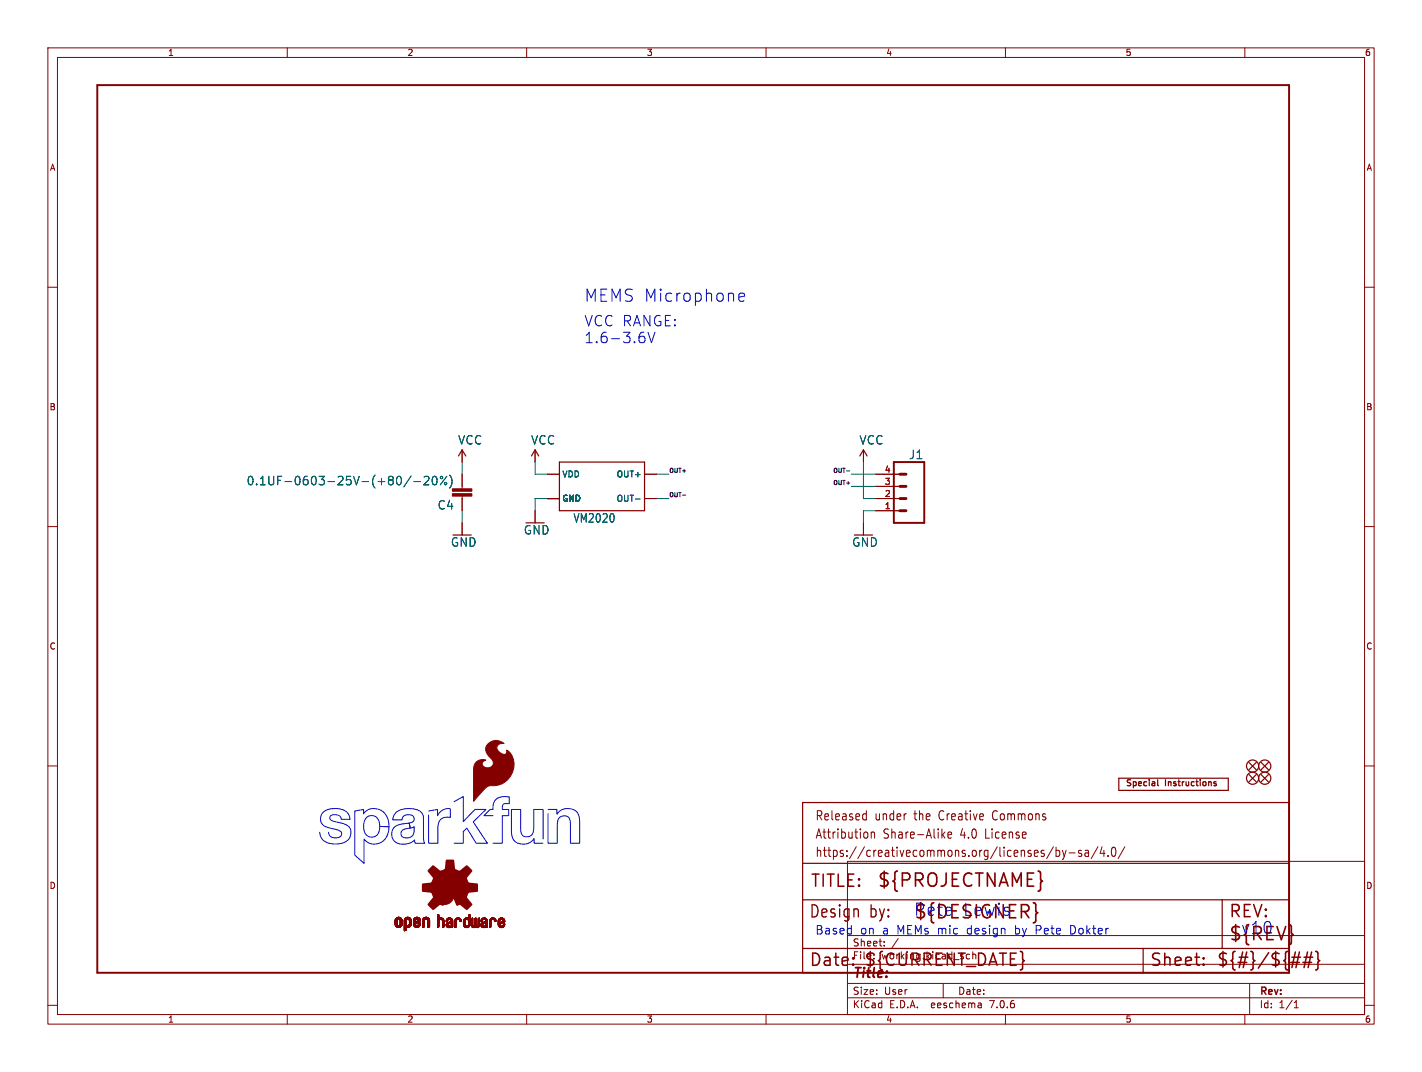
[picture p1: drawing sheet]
<svg xmlns="http://www.w3.org/2000/svg" width="297mm" height="224mm" viewBox="0 0 297 224" stroke-linecap="round" stroke-linejoin="round" font-family="sans-serif">
<defs><g id="words">
<g font-size="3.8" fill="#840000">
<text x="183.1" y="185.7">${PROJECTNAME}</text>
<text x="190.8" y="192.3">${DESIGNER}</text>
<text x="256.5" y="196.9">${REV}</text>
</g>
<g font-size="3.5" fill="#0000c2">
<text x="121.9" y="63.3">MEMS Microphone</text>
<text x="190.8" y="191.5">Pete</text>
<text x="201" y="191.5">Lewis</text>
<text x="181.6" y="192.1">by:</text>
<text x="259.1" y="195.3">v10</text>
</g>
<g font-size="3.5" fill="#840000">
<text x="169.2" y="185.7">TITLE:</text>
<text x="168.9" y="192.1">Design</text>
<text x="256.5" y="192.1">REV:</text>
<text x="168.9" y="202.2">Date:</text>
<text x="180.3" y="202.2">${CURRENT_DATE}</text>
<text x="240" y="202.2">Sheet:</text>
<text x="254" y="202.2">${#}/${##}</text>
</g>
<g font-size="3" fill="#0000c2">
<text x="121.9" y="68.4">VCC RANGE:</text>
<text x="121.9" y="71.9">1.6-3.6V</text>
</g>
<text font-size="2.8" fill="#840000" x="178" y="204.8">Title:</text>
<g font-size="2.7" fill="#840000">
<text x="170.2" y="171.7">Released</text>
<text x="182.7" y="171.7">under</text>
<text x="191.1" y="171.7">the</text>
<text x="196.5" y="171.7">Creative</text>
<text x="208" y="171.7">Commons</text>
<text x="170.2" y="175.5">Attribution</text>
<text x="170.2" y="179.3">https://creativecommons.org/licenses/by-sa/4.0/</text>
<text x="184.5" y="175.5">Share-Alike</text>
<text x="200.8" y="175.5">4.0</text>
<text x="206.2" y="175.5">License</text>
</g>
<g font-size="2.5" fill="#006464">
<text x="95.6" y="93.1">VCC</text>
<text x="110.8" y="93.1">VCC</text>
<text x="179.4" y="93.1">VCC</text>
<text x="51.4" y="101.6">0.1UF-0603-25V-(+80/-20%)</text>
<text x="189.8" y="96.1">J1</text>
<text x="91.3" y="106.7">C4</text>
<text x="109.3" y="111.9">GND</text>
<text x="119.7" y="109.4">VM2020</text>
<text x="94.1" y="114.4">GND</text>
<text x="177.9" y="114.4">GND</text>
</g>
<g font-size="2.5" fill="#0000c2">
<text x="170.2" y="195.3">Based</text>
<text x="179.6" y="195.3">on</text>
<text x="184.3" y="195.3">a MEMs mic</text>
<text x="202.1" y="195.3">design</text>
<text x="212.2" y="195.3">by</text>
<text x="216.6" y="195.3">Pete</text>
<text x="223.9" y="195.3">Dokter</text>
</g>
<g font-size="2.1" fill="#840000">
<text x="178" y="197.9">Sheet:</text>
<text x="178" y="200.6">File:</text>
<text x="184.1" y="200.6">working.kicad_sch</text>
<text x="178" y="208">Size:</text>
<text x="184.7" y="208">User</text>
<text x="200" y="208">Date:</text>
<text x="263" y="208.2">Rev:</text>
<text x="178" y="210.8">KiCad</text>
<text x="185.7" y="210.8">E.D.A.</text>
<text x="194.6" y="210.8">eeschema</text>
<text x="207" y="210.8">7.0.6</text>
<text x="263" y="210.8">Id:</text>
<text x="267.1" y="210.8">1/1</text>
</g>
<g font-size="1.8" fill="#840000">
<text x="35" y="11.9">1</text>
<text x="85" y="11.9">2</text>
<text x="135" y="11.9">3</text>
<text x="185" y="11.9">4</text>
<text x="235" y="11.9">5</text>
<text x="285" y="11.9">6</text>
<text x="10.3" y="35.9">A</text>
<text x="285.3" y="35.9">A</text>
<text x="10.3" y="85.9">B</text>
<text x="285.3" y="85.9">B</text>
<text x="10.3" y="135.9">C</text>
<text x="285.3" y="135.9">C</text>
<text x="234.9" y="164.6">Special</text>
<text x="243.4" y="164.6">Instructions</text>
<text x="10.3" y="185.9">D</text>
<text x="285.3" y="185.9">D</text>
<text x="35" y="213.8">1</text>
<text x="85" y="213.8">2</text>
<text x="135" y="213.8">3</text>
<text x="185" y="213.8">4</text>
<text x="235" y="213.8">5</text>
<text x="285" y="213.8">6</text>
</g>
<g font-size="1.8" fill="#006464">
<text x="117.3" y="99.9">VDD</text>
<text x="128.7" y="99.9">OUT+</text>
<text x="117.3" y="105">GND</text>
<text x="128.7" y="105">OUT-</text>
</g>
<g font-size="1.8" fill="#a90000">
<text x="184.7" y="101.3">3</text>
<text x="184.7" y="98.8">4</text>
<text x="184.7" y="106.4">1</text>
<text x="184.7" y="103.9">2</text>
</g>
<g font-size="1.2" fill="#0f0f0f">
<text x="139.7" y="98.8">OUT+</text>
<text x="173.9" y="101.4">OUT+</text>
<text x="173.9" y="98.8">OUT-</text>
<text x="139.7" y="103.9">OUT-</text>
</g>
</g></defs>
<g fill="none" stroke="#840000" stroke-width=".21">
<path d="M10 10h277v203.9h-277zM12 12h273v199.9h-273zM60 10v2M110 10v2M160 10v2M210 10v2M260 10v2M10 60h2M285 60h2M96.5 94v2.5M96.5 99.1v3M111.8 94v2.5"/>
<path d="M114.3 99.1h2.5M134.6 99.1h2.6M180.3 94v2.5M182.9 99.1h5.1M10 110h2M96.5 103.6v3.1M96.5 109.2v2.6M111.8 106.7v2.5M114.3 104.1h2.5M134.6 104.1h2.6M180.3 109.2v2.6M182.9 104.1h5.1"/>
<path d="M182.9 106.7h5.1M182.9 101.6h5.1M285 110h2M10 160h2M285 160h2M177 179.9h108v32h-108zM180.5 170l.4 .1M180.9 169.3v2M180.9 171.2l-.4 .1M181.2 174v.9M182 173.8v1.3M182 174l.2-.2 .4 .1 .1 1.2"/>
<path d="M196.9 174.4l.5 .7M197.4 173.8l-.7 .7M198 174.4l.8-.1-.1-.4-.5-.1-.2 .3 .1 .9h.6M220 176.9l-1.4 2.5M220.6 177v1.9M220.6 177.7l.4-.1 .3 .4-.1 .8h-.6M221.9 177.6l.4 1.3M222.3 178.9l-.2 .5-.2 .1M222.7 177.6l-.4 1.3M223.3 178.2h1.2M225.9 177.7l-.4-.1-.2 .3v.3l.6 .1v.5h-.6M226.7 177.7h.6l.1 1.2"/>
<path d="M227.4 178.1l-.6 .1a.4 .4 0 0 0-.2 .3 .4 .4 0 0 0 .2 .4l.6-.1M229.3 176.9l-1.4 2.5M230.2 176.9l-.4 1.4h1M230.6 177.6v1.3M231.4 178.7v.2M232.4 177.1l.3-.1a1.34 1.34 0 0 1 0 1.9h-.2a1.44 1.44 0 0 1-.1-1.8zM234.9 176.9l-1.4 2.5M177 195.4h108M184.7 197.5v.1M184.7 196.7v.1M187.6 196l-1.3 2M10 210h2"/>
<path d="M60 211.9v2M110 211.9v2M160 211.9v2M177 208.4h108M177 205.4h108M177 201.4h108M197 205.4v3M204.9 209.6l.1 .9M205 210.4l-.2 .1M205 209.9h-.2M210 211.9v2M260 211.9v2"/>
<path d="M261 205.4v6.5M270.3 210.5h.9M270.3 209.4l.4-.4v1.5M285 210h2"/>
</g>
<g fill="none" stroke="#840000" stroke-width=".25">
<path d="M95.8 95.3l.7-1.3 .8 1.3M111 95.3l.8-1.3 .7 1.3M116.8 96.5h17.8v10.2h-17.8zM179.6 95.3l.7-1.3 .8 1.3M260.9 159.3l1.5 1.5M262.4 159.3l-1.5 1.5M263.4 159.3l1.5 1.5M264.9 159.3l-1.5 1.5M167.6 167.6h101.6v35.6h-101.6zM233.7 162.6h22.8v2.5h-22.8zM241.8 162.9v1.1l.2 .1M254 163.8v.3"/>
<path d="M260.9 161.8l1.5 1.5M262.4 161.8l-1.5 1.5M263.4 161.8l1.5 1.5M264.9 161.8l-1.5 1.5M167.6 198.1h101.6M167.6 180.3h101.6M167.6 188h101.6M238.8 198.1v5.1M255.3 188v10.1"/>
<circle cx="261.6" cy="162.6" r="1.27"/>
<circle cx="261.6" cy="160" r="1.27"/>
<circle cx="264.2" cy="160" r="1.27"/>
<circle cx="264.2" cy="162.6" r="1.27"/>
</g>
<g fill="none" stroke="#006464" stroke-width=".21">
<path d="M83.6 99.6l.2 .6-.2 1M85.9 99.4l-1.6 2.3M88.6 99.7l.7-.2 .2 .2 .1 .3-1.1 1.3h1.1M90.5 99.6l.2-.1a.97 .97 0 0 1 .7 .7 .97 .97 0 0 1-.4 1l-.1 .1a.97 .97 0 0 1-.7-.8 .97 .97 0 0 1 .3-.9zM93.3 99.5l-1.3 1.8M93.9 99.2a2.04 2.04 0 0 1 0 2.7M86.5 100.6h1.3M132.7 104.2h1"/>
<circle cx="92.2" cy="99.7" r=".25"/>
<circle cx="93.1" cy="101" r=".25"/>
</g>
<g fill="#840000" stroke="#840000" stroke-width=".21">
<path d="M94.5 102.1h4.1v.5h-4.1z"/>
<path d="M94.5 103.1h4.1v.5h-4.1z"/>
<path d="M82.5 193l.4 .1z"/>
<path d="M82.5 193h.4z"/>
<path d="M82.5 192.9l.4 .1z"/>
<path d="M82.5 192.9h.4z"/>
<path d="M82.5 192.8l.4 .1z"/>
<path d="M82.5 192.8h.4z"/>
<path d="M82.5 192.7l.4 .1z"/>
<path d="M82.5 192.7h.4z"/>
<path d="M82.5 192.6l.4 .1z"/>
<path d="M82.5 192.6h.4z"/>
<path d="M82.5 192.5l.4 .1z"/>
<path d="M82.5 192.5h.4z"/>
<path d="M82.5 192.4l.4 .1z"/>
<path d="M82.5 192.4h.4z"/>
<path d="M82.5 192.3l.4 .1z"/>
<path d="M82.5 192.3h.4z"/>
<path d="M82.5 193.1h.4z"/>
<path d="M82.5 192.2l.4 .1z"/>
<path d="M82.5 192.2h.4z"/>
<path d="M82.5 193.2h.5z"/>
<path d="M82.5 193.1l.5 .1z"/>
<path d="M82.5 193.1h.5z"/>
<path d="M82.5 192.2h.5z"/>
<path d="M82.5 192.1l.5 .1z"/>
<path d="M82.5 192.1h.5z"/>
<path d="M82.6 193.3h.5z"/>
<path d="M82.6 193.2l.4 .1z"/>
<path d="M82.6 193.2h.4z"/>
<path d="M82.6 192.1h.4z"/>
<path d="M82.6 192.1h.5z"/>
<path d="M82.6 192l.5 .1z"/>
<path d="M82.6 192h.5z"/>
<path d="M82.6 193.3h.6z"/>
<path d="M82.6 192h.6z"/>
<path d="M82.6 193.4h1.3z"/>
<path d="M82.6 193.3l.6 .1z"/>
<path d="M82.6 192h1.3z"/>
<path d="M82.6 191.9l1.3 .1z"/>
<path d="M82.6 191.9h1.3z"/>
<path d="M82.7 193.4l1.1 .1z"/>
<path d="M82.7 191.9h1.1z"/>
<path d="M82.7 193.5h1.1z"/>
<path d="M82.7 191.8l1.1 .1z"/>
<path d="M82.7 191.8h1.1z"/>
<path d="M82.7 193.5l1.1 .1z"/>
<path d="M82.8 193.6h.9z"/>
<path d="M82.8 191.8h.9z"/>
<path d="M82.8 191.7l.9 .1z"/>
<path d="M82.8 191.7h.9z"/>
<path d="M82.8 191.7h.8z"/>
<path d="M82.9 193.6h.7z"/>
<path d="M82.9 191.7h.7z"/>
<path d="M82.9 193.6l.7 .1z"/>
<path d="M82.9 193.7h.7z"/>
<path d="M83 193.7h.5z"/>
<path d="M83 191.6l.5 .1z"/>
<path d="M83 191.6h.5z"/>
<path d="M83.1 191.6h.3z"/>
<path d="M83.1 193.7h.3z"/>
<path d="M83.2 193.7h.1z"/>
<path d="M83.2 191.6h.2z"/>
<path d="M83.3 192h.6z"/>
<path d="M83.3 193.3l.6 .1z"/>
<path d="M83.4 192h.5z"/>
<path d="M83.4 193.3h.5z"/>
<path d="M83.4 192l.5 .1z"/>
<path d="M83.4 192.1h.5z"/>
<path d="M83.5 193.3h.4z"/>
<path d="M83.5 193.2l.5 .1z"/>
<path d="M83.5 192.1h.4z"/>
<path d="M83.5 193.2h.5z"/>
<path d="M83.5 192.1h.5z"/>
<path d="M83.5 192.1l.5 .1z"/>
<path d="M83.5 192.2h.5z"/>
<path d="M83.6 193.2h.4z"/>
<path d="M83.6 193.1l.4 .1z"/>
<path d="M83.6 193.1h.4z"/>
<path d="M83.6 192.2h.4z"/>
<path d="M83.6 192.2l.4 .1z"/>
<path d="M83.6 193l.4 .1z"/>
<path d="M83.6 193h.4z"/>
<path d="M83.6 192.9l.4 .1z"/>
<path d="M83.6 192.9h.4z"/>
<path d="M83.6 192.8l.4 .1z"/>
<path d="M83.6 192.8h.4z"/>
<path d="M83.6 192.7l.4 .1z"/>
<path d="M83.6 192.7h.4z"/>
<path d="M83.6 192.6l.4 .1z"/>
<path d="M83.6 192.6h.4z"/>
<path d="M83.6 192.5l.4 .1z"/>
<path d="M83.6 192.5h.4z"/>
<path d="M83.6 192.4l.4 .1z"/>
<path d="M83.6 192.4h.4z"/>
<path d="M83.6 192.3l.4 .1z"/>
<path d="M83.6 192.3h.4z"/>
<path d="M84.4 194.4h.3z"/>
<path d="M84.4 194.3l.3 .1z"/>
<path d="M84.4 194.3h.4z"/>
<path d="M84.4 194.2l.4 .1z"/>
<path d="M84.4 194.2h.4z"/>
<path d="M84.4 194.1l.4 .1z"/>
<path d="M84.4 194.1h.4z"/>
<path d="M84.4 194l.4 .1z"/>
<path d="M84.4 194h.4z"/>
<path d="M84.4 193.9l.4 .1z"/>
<path d="M84.4 193.9h.4z"/>
<path d="M84.4 193.8l.4 .1z"/>
<path d="M84.4 193.8h.4z"/>
<path d="M84.4 193.7l.4 .1z"/>
<path d="M84.4 193.7h.4z"/>
<path d="M84.4 193.7h.5z"/>
<path d="M84.4 193.7h1.1z"/>
<path d="M84.4 193.6l1.1 .1z"/>
<path d="M84.4 193.6h1.1z"/>
<path d="M84.4 193.6h1.2z"/>
<path d="M84.4 193.6h1.3z"/>
<path d="M84.4 193.5l1.3 .1z"/>
<path d="M84.4 193.5h1.3z"/>
<path d="M84.4 193.4l1.4 .1z"/>
<path d="M84.4 193.4h1.4z"/>
<path d="M84.4 193.3l.7 .1z"/>
<path d="M84.4 193.3h.7z"/>
<path d="M84.4 193.3h.6z"/>
<path d="M84.4 193.2l.5 .1z"/>
<path d="M84.4 193.2h.5z"/>
<path d="M84.4 193.1l.5 .1z"/>
<path d="M84.4 193.1h.4z"/>
<path d="M84.4 193l.4 .1z"/>
<path d="M84.4 193h.4z"/>
<path d="M84.4 192.9l.4 .1z"/>
<path d="M84.4 192.9h.4z"/>
<path d="M84.4 192.8l.4 .1z"/>
<path d="M84.4 192.8h.4z"/>
<path d="M84.4 192.7l.4 .1z"/>
<path d="M84.4 192.7h.4z"/>
<path d="M84.4 192.6l.4 .1z"/>
<path d="M84.4 192.6h.4z"/>
<path d="M84.4 192.5l.4 .1z"/>
<path d="M84.4 192.5h.4z"/>
<path d="M84.4 192.4l.4 .1z"/>
<path d="M84.4 192.4h.4z"/>
<path d="M84.4 192.3l.4 .1z"/>
<path d="M84.4 192.3h.4z"/>
<path d="M84.4 192.2l.4 .1z"/>
<path d="M84.4 192.2h.4z"/>
<path d="M84.4 192.2h.5z"/>
<path d="M84.4 194.4h.2z"/>
<path d="M84.4 192.1l.5 .1z"/>
<path d="M84.5 194.4h.1z"/>
<path d="M84.5 192.1h.4z"/>
<path d="M84.5 192.1h.5z"/>
<path d="M84.5 192l.5 .1z"/>
<path d="M84.5 192h.5z"/>
<path d="M84.5 192h.6z"/>
<path d="M84.5 192h1.3z"/>
<path d="M84.5 191.9l1.3 .1z"/>
<path d="M84.6 191.9h1.2z"/>
<path d="M84.6 191.9h1.1z"/>
<path d="M84.6 191.8l1.1 .1z"/>
<path d="M84.6 191.8h1.1z"/>
<path d="M84.7 191.8h1z"/>
<path d="M84.7 191.8h.9z"/>
<path d="M84.7 191.7l.9 .1z"/>
<path d="M84.8 191.7h.8z"/>
<path d="M84.8 191.7h.7z"/>
<path d="M84.9 191.7h.6z"/>
<path d="M84.9 193.7h.5z"/>
<path d="M84.9 191.6l.5 .1z"/>
<path d="M85 191.6h.4z"/>
<path d="M85 193.7h.3z"/>
<path d="M85 191.6h.3z"/>
<path d="M85 191.6h.2z"/>
<path d="M85.1 193.7h.1z"/>
<path d="M85.2 192h.6z"/>
<path d="M85.2 193.3l.6 .1z"/>
<path d="M85.3 193.3h.5z"/>
<path d="M85.3 192h.5z"/>
<path d="M85.3 192l.5 .1z"/>
<path d="M85.4 193.3h.4z"/>
<path d="M85.4 192.1h.4z"/>
<path d="M85.4 193.2l.4 .1z"/>
<path d="M85.4 193.2h.5z"/>
<path d="M85.4 192.1h.5z"/>
<path d="M85.4 192.1l.5 .1z"/>
<path d="M85.5 193.2h.4z"/>
<path d="M85.5 192.2h.4z"/>
<path d="M85.5 193.1l.4 .1z"/>
<path d="M85.5 193.1h.4z"/>
<path d="M85.5 193l.4 .1z"/>
<path d="M85.5 192.3h.4z"/>
<path d="M85.5 192.2l.4 .1z"/>
<path d="M85.5 193h.4z"/>
<path d="M85.5 192.9l.4 .1z"/>
<path d="M85.5 192.9h.4z"/>
<path d="M85.5 192.8l.4 .1z"/>
<path d="M85.5 192.8h.4z"/>
<path d="M85.5 192.7l.4 .1z"/>
<path d="M85.5 192.7h.4z"/>
<path d="M85.5 192.6l.4 .1z"/>
<path d="M85.5 192.6h.4z"/>
<path d="M85.5 192.5l.4 .1z"/>
<path d="M85.5 192.5h.4z"/>
<path d="M85.5 192.4l.4 .1z"/>
<path d="M85.5 192.4h.4z"/>
<path d="M85.5 192.3l.4 .1z"/>
<path d="M86.4 193.1l.4 .1z"/>
<path d="M86.4 193.1h.4z"/>
<path d="M86.4 193.1h.3z"/>
<path d="M86.4 193l.3 .1z"/>
<path d="M86.4 193h.4z"/>
<path d="M86.4 193h.5z"/>
<path d="M86.4 192.9l.5 .1z"/>
<path d="M86.4 192.9h.5z"/>
<path d="M86.4 192.9h.6z"/>
<path d="M86.4 192.9h.7z"/>
<path d="M86.4 192.8l.7 .1z"/>
<path d="M86.4 192.8h.7z"/>
<path d="M86.4 192.8h.8z"/>
<path d="M86.4 192.8h.9z"/>
<path d="M86.4 192.7l.9 .1z"/>
<path d="M86.4 192.7h1z"/>
<path d="M86.4 192.7h1.1z"/>
<path d="M86.4 192.6l1.2 .1z"/>
<path d="M86.4 192.6h1.2z"/>
<path d="M86.4 192.6h1.3z"/>
<path d="M86.4 192.6h1.4z"/>
<path d="M86.4 192.5l.3 .1z"/>
<path d="M86.4 192.5h.3z"/>
<path d="M86.4 192.4l.3 .1z"/>
<path d="M86.4 192.4h.3z"/>
<path d="M86.4 192.3l.3 .1z"/>
<path d="M86.4 192.3h.3z"/>
<path d="M86.4 192.2l.4 .1z"/>
<path d="M86.4 192.2h.4z"/>
<path d="M86.4 193.2h.4z"/>
<path d="M86.4 192.1l.4 .1z"/>
<path d="M86.4 192.1h.4z"/>
<path d="M86.4 193.3h.5z"/>
<path d="M86.4 193.2l.4 .1z"/>
<path d="M86.4 192.1h.5z"/>
<path d="M86.4 192l.5 .1z"/>
<path d="M86.4 193.3h.6z"/>
<path d="M86.4 192h.5z"/>
<path d="M86.4 192h.6z"/>
<path d="M86.4 193.4h1.3z"/>
<path d="M86.4 193.3l.6 .1z"/>
<path d="M86.4 192h1.3z"/>
<path d="M86.5 193.4h1.2z"/>
<path d="M86.5 191.9l1.2 .1z"/>
<path d="M86.5 191.9h1.2z"/>
<path d="M86.5 193.4l1.1 .1z"/>
<path d="M86.5 193.5h1.1z"/>
<path d="M86.5 191.9h1.1z"/>
<path d="M86.5 191.8l1.1 .1z"/>
<path d="M86.5 191.8h1.1z"/>
<path d="M86.6 193.5h1z"/>
<path d="M86.6 191.8h1z"/>
<path d="M86.6 193.5l1 .1z"/>
<path d="M86.6 193.6h.9z"/>
<path d="M86.6 191.8h.9z"/>
<path d="M86.6 191.7l.9 .1z"/>
<path d="M86.7 193.6h.8z"/>
<path d="M86.7 191.7h.8z"/>
<path d="M86.7 193.6h.7z"/>
<path d="M86.7 193.6l.7 .1z"/>
<path d="M86.7 191.7h.7z"/>
<path d="M86.7 193.7h.7z"/>
<path d="M86.8 191.7h.6z"/>
<path d="M86.8 193.7h.6z"/>
<path d="M86.8 191.6l.5 .1z"/>
<path d="M86.8 193.7h.5z"/>
<path d="M86.8 192.5l1 .1z"/>
<path d="M86.8 192.5h1z"/>
<path d="M86.9 191.6h.4z"/>
<path d="M86.9 193.7h.4z"/>
<path d="M86.9 192.5h.9z"/>
<path d="M86.9 191.6h.3z"/>
<path d="M86.9 193.7h.3z"/>
<path d="M87 193.7h.2z"/>
<path d="M87 192.5h.8z"/>
<path d="M87 191.6h.2z"/>
<path d="M87 192.4l.8 .1z"/>
<path d="M87.1 192.4h.7z"/>
<path d="M87.1 192h.6z"/>
<path d="M87.2 193.3l.5 .1z"/>
<path d="M87.2 192.4h.6z"/>
<path d="M87.2 192h.5z"/>
<path d="M87.2 193.3h.5z"/>
<path d="M87.2 192h.6z"/>
<path d="M87.2 192.3l.6 .1z"/>
<path d="M87.2 192l.6 .1z"/>
<path d="M87.3 193.3h.5z"/>
<path d="M87.3 192.1h.5z"/>
<path d="M87.3 193.2l.5 .1z"/>
<path d="M87.3 192.3h.5z"/>
<path d="M87.3 193.2h.5z"/>
<path d="M87.3 192.1l.5 .1z"/>
<path d="M87.4 193.2h.4z"/>
<path d="M87.4 192.3h.4z"/>
<path d="M87.4 192.2h.4z"/>
<path d="M87.4 193.1l.4 .1z"/>
<path d="M87.4 193.1h.4z"/>
<path d="M87.4 192.2l.4 .1z"/>
<path d="M87.4 193l.4 .1z"/>
<path d="M87.4 193h.4z"/>
<path d="M87.4 192.9l.4 .1z"/>
<path d="M87.5 192.9h.3z"/>
<path d="M87.6 192.9h.2z"/>
<path d="M87.6 192.8l.2 .1z"/>
<path d="M88.2 193.6l.3 .1z"/>
<path d="M88.2 193.6h.4z"/>
<path d="M88.2 193.5l.4 .1z"/>
<path d="M88.2 193.5h.4z"/>
<path d="M88.2 193.4l.4 .1z"/>
<path d="M88.2 193.4h.4z"/>
<path d="M88.2 193.3l.4 .1z"/>
<path d="M88.2 193.3h.4z"/>
<path d="M88.2 193.2l.4 .1z"/>
<path d="M88.2 193.2h.4z"/>
<path d="M88.2 193.1l.4 .1z"/>
<path d="M88.2 193.1h.4z"/>
<path d="M88.2 193l.4 .1z"/>
<path d="M88.2 193h.4z"/>
<path d="M88.2 192.9l.4 .1z"/>
<path d="M88.2 192.9h.4z"/>
<path d="M88.2 192.8l.4 .1z"/>
<path d="M88.2 192.8h.4z"/>
<path d="M88.2 192.7l.4 .1z"/>
<path d="M88.2 192.7h.4z"/>
<path d="M88.2 192.6l.4 .1z"/>
<path d="M88.2 192.6h.4z"/>
<path d="M88.2 192.5l.4 .1z"/>
<path d="M88.2 192.5h.4z"/>
<path d="M88.2 192.4l.4 .1z"/>
<path d="M88.2 192.4h.4z"/>
<path d="M88.2 192.3l.4 .1z"/>
<path d="M88.2 192.3h.4z"/>
<path d="M88.3 193.7h.2z"/>
<path d="M88.3 192.3h.3z"/>
<path d="M88.3 192.2l.4 .1z"/>
<path d="M88.3 192.2h.4z"/>
<path d="M88.3 193.7h.1z"/>
<path d="M88.3 192.1l.4 .1z"/>
<path d="M88.3 192.1h.4z"/>
<path d="M88.3 192.1h.5z"/>
<path d="M88.3 192l.5 .1z"/>
<path d="M88.3 192h.5z"/>
<path d="M88.3 192h.6z"/>
<path d="M88.3 192h1.3z"/>
<path d="M88.4 192h1.2z"/>
<path d="M88.4 191.9l1.2 .1z"/>
<path d="M88.4 191.9h1.2z"/>
<path d="M88.4 191.8l1.1 .1z"/>
<path d="M88.4 191.8h1.1z"/>
<path d="M88.5 191.8h1z"/>
<path d="M88.5 191.8h.9z"/>
<path d="M88.6 191.7l.8 .1z"/>
<path d="M88.6 191.7h.8z"/>
<path d="M88.6 191.7h.7z"/>
<path d="M88.7 191.7h.6z"/>
<path d="M88.7 191.6l.5 .1z"/>
<path d="M88.8 191.6h.4z"/>
<path d="M88.8 191.6h.3z"/>
<path d="M88.9 191.6h.2z"/>
<path d="M89.1 192h.5z"/>
<path d="M89.1 192h.6z"/>
<path d="M89.2 192l.5 .1z"/>
<path d="M89.2 192.1h.5z"/>
<path d="M89.3 192.1l.4 .1z"/>
<path d="M89.3 192.1h.4z"/>
<path d="M89.3 192.2h.4z"/>
<path d="M89.3 193.6l.3 .1z"/>
<path d="M89.3 193.6h.3z"/>
<path d="M89.3 193.6h.4z"/>
<path d="M89.3 193.5l.4 .1z"/>
<path d="M89.3 193.5h.4z"/>
<path d="M89.3 193.4l.4 .1z"/>
<path d="M89.3 193.4h.4z"/>
<path d="M89.3 193.3l.4 .1z"/>
<path d="M89.3 193.3h.4z"/>
<path d="M89.3 193.2l.4 .1z"/>
<path d="M89.3 193.2h.4z"/>
<path d="M89.3 193.1l.4 .1z"/>
<path d="M89.3 193.1h.4z"/>
<path d="M89.3 193l.4 .1z"/>
<path d="M89.3 193h.4z"/>
<path d="M89.3 192.9l.4 .1z"/>
<path d="M89.3 192.9h.4z"/>
<path d="M89.3 192.8l.4 .1z"/>
<path d="M89.3 192.8h.4z"/>
<path d="M89.3 192.7l.4 .1z"/>
<path d="M89.3 192.7h.4z"/>
<path d="M89.3 192.6l.4 .1z"/>
<path d="M89.3 192.6h.4z"/>
<path d="M89.3 192.5l.4 .1z"/>
<path d="M89.3 192.5h.4z"/>
<path d="M89.3 192.4l.4 .1z"/>
<path d="M89.3 192.4h.4z"/>
<path d="M89.3 192.3l.4 .1z"/>
<path d="M89.3 192.3h.4z"/>
<path d="M89.3 192.2l.4 .1z"/>
<path d="M89.3 193.7h.3z"/>
<path d="M89.4 193.7h.1z"/>
<path d="M91.4 193.7h.1z"/>
<path d="M91.4 193.7h.2z"/>
<path d="M91.4 191.2h.3z"/>
<path d="M91.4 193.6l.2 .1z"/>
<path d="M91.4 193.6h.2z"/>
<path d="M91.4 193.6h.3z"/>
<path d="M91.4 193.5l.3 .1z"/>
<path d="M91.4 193.5h.3z"/>
<path d="M91.4 193.4l.3 .1z"/>
<path d="M91.4 193.4h.3z"/>
<path d="M91.4 193.3l.3 .1z"/>
<path d="M91.4 193.3h.3z"/>
<path d="M91.4 193.2l.3 .1z"/>
<path d="M91.4 193.2h.3z"/>
<path d="M91.4 193.1l.3 .1z"/>
<path d="M91.4 193.1h.3z"/>
<path d="M91.4 193l.3 .1z"/>
<path d="M91.4 193h.3z"/>
<path d="M91.4 192.9l.3 .1z"/>
<path d="M91.4 192.9h.3z"/>
<path d="M91.4 192.8l.3 .1z"/>
<path d="M91.4 192.8h.3z"/>
<path d="M91.4 192.7l.3 .1z"/>
<path d="M91.4 192.7h.3z"/>
<path d="M91.4 192.6l.3 .1z"/>
<path d="M91.4 192.6h.3z"/>
<path d="M91.4 192.5l.3 .1z"/>
<path d="M91.4 192.5h.3z"/>
<path d="M91.4 192.4l.3 .1z"/>
<path d="M91.4 192.4h.3z"/>
<path d="M91.4 192.3l.3 .1z"/>
<path d="M91.4 192.3h.3z"/>
<path d="M91.4 192.2l.3 .1z"/>
<path d="M91.4 192.2h.3z"/>
<path d="M91.4 192.2h.4z"/>
<path d="M91.4 192.1l.4 .1z"/>
<path d="M91.4 192.1h.4z"/>
<path d="M91.4 192.1h.5z"/>
<path d="M91.4 192l.6 .1z"/>
<path d="M91.4 192h.6z"/>
<path d="M91.4 192h1.2z"/>
<path d="M91.4 191.9l1.2 .1z"/>
<path d="M91.4 191.9h1.1z"/>
<path d="M91.4 191.9h1z"/>
<path d="M91.4 191.8l1 .1z"/>
<path d="M91.4 191.8h1z"/>
<path d="M91.4 191.8h.3z"/>
<path d="M91.4 191.7l.3 .1z"/>
<path d="M91.4 191.7h.3z"/>
<path d="M91.4 191.6l.3 .1z"/>
<path d="M91.4 191.6h.3z"/>
<path d="M91.4 191.5l.3 .1z"/>
<path d="M91.4 191.5h.3z"/>
<path d="M91.4 191.4l.3 .1z"/>
<path d="M91.4 191.4h.3z"/>
<path d="M91.4 191.3l.3 .1z"/>
<path d="M91.4 191.3h.3z"/>
<path d="M91.4 191.2l.3 .1z"/>
<path d="M91.4 191.1l.3 .1z"/>
<path d="M91.4 191.1h.3z"/>
<path d="M91.5 191.1h.2z"/>
<path d="M91.5 191.1h.1z"/>
<path d="M91.8 191.8h.5z"/>
<path d="M91.9 191.8h.3z"/>
<path d="M92.1 192h.5z"/>
<path d="M92.2 192l.4 .1z"/>
<path d="M92.2 192.1h.4z"/>
<path d="M92.3 192.1h.4z"/>
<path d="M92.3 192.1l.4 .1z"/>
<path d="M92.3 192.2h.4z"/>
<path d="M92.4 192.2h.3z"/>
<path d="M92.4 192.2l.3 .1z"/>
<path d="M92.4 192.3h.3z"/>
<path d="M92.4 192.4h.3z"/>
<path d="M92.4 192.3l.3 .1z"/>
<path d="M92.5 193.7h.1z"/>
<path d="M92.5 193.7h.2z"/>
<path d="M92.5 193.6l.2 .1z"/>
<path d="M92.5 193.6h.2z"/>
<path d="M92.5 193.5l.2 .1z"/>
<path d="M92.5 193.5h.2z"/>
<path d="M92.5 193.4l.2 .1z"/>
<path d="M92.5 193.4h.2z"/>
<path d="M92.5 193.3l.2 .1z"/>
<path d="M92.5 193.3h.2z"/>
<path d="M92.5 193.2l.2 .1z"/>
<path d="M92.5 193.2h.2z"/>
<path d="M92.5 193.1l.2 .1z"/>
<path d="M92.5 193.1h.2z"/>
<path d="M92.5 193l.2 .1z"/>
<path d="M92.5 193h.2z"/>
<path d="M92.5 192.9l.2 .1z"/>
<path d="M92.5 192.9h.2z"/>
<path d="M92.5 192.8l.2 .1z"/>
<path d="M92.5 192.8h.2z"/>
<path d="M92.5 192.7l.2 .1z"/>
<path d="M92.5 192.7h.2z"/>
<path d="M92.5 192.6l.2 .1z"/>
<path d="M92.5 192.6h.2z"/>
<path d="M92.5 192.5l.2 .1z"/>
<path d="M92.5 192.5h.2z"/>
<path d="M92.5 192.4l.2 .1z"/>
<path d="M92.5 192.4h.2z"/>
<path d="M93.2 193.3h.3z"/>
<path d="M93.2 193.2l.3 .1z"/>
<path d="M93.2 193.2h.3z"/>
<path d="M93.2 193.1l.3 .1z"/>
<path d="M93.2 193.1h.3z"/>
<path d="M93.2 192.5h.1z"/>
<path d="M93.2 192.5h.2z"/>
<path d="M93.2 192.4l.3 .1z"/>
<path d="M93.2 192.4h.3z"/>
<path d="M93.2 193.4h.3z"/>
<path d="M93.2 193.3l.3 .1z"/>
<path d="M93.2 193.1h.4z"/>
<path d="M93.2 192.3l.3 .1z"/>
<path d="M93.2 192.3h.3z"/>
<path d="M93.2 193.4h.4z"/>
<path d="M93.2 193l.4 .1z"/>
<path d="M93.2 193h.4z"/>
<path d="M93.2 192.2l.3 .1z"/>
<path d="M93.2 192.2h.3z"/>
<path d="M93.2 193.5h.5z"/>
<path d="M93.2 193.4l.4 .1z"/>
<path d="M93.2 193h.5z"/>
<path d="M93.2 192.2h.4z"/>
<path d="M93.2 193.5h.8z"/>
<path d="M93.2 192.1l.4 .1z"/>
<path d="M93.2 192.9l.6 .1z"/>
<path d="M93.2 192.1h.4z"/>
<path d="M93.3 193.5h.7z"/>
<path d="M93.3 192.9h.5z"/>
<path d="M93.3 192.1h.3z"/>
<path d="M93.3 192.9h.6z"/>
<path d="M93.3 192.1h.4z"/>
<path d="M93.3 193.6h.7z"/>
<path d="M93.3 193.5l.7 .1z"/>
<path d="M93.3 192l.5 .1z"/>
<path d="M93.3 193.6h.8z"/>
<path d="M93.3 192.9h.7z"/>
<path d="M93.3 192h.5z"/>
<path d="M93.3 192h1.1z"/>
<path d="M93.3 192.8l.7 .1z"/>
<path d="M93.4 192h1z"/>
<path d="M93.4 193.6h.7z"/>
<path d="M93.4 192.8h.6z"/>
<path d="M93.4 192.8h.7z"/>
<path d="M93.4 191.9l1 .1z"/>
<path d="M93.4 193.6l.7 .1z"/>
<path d="M93.4 191.9h1z"/>
<path d="M93.4 193.7h.7z"/>
<path d="M93.4 192.8h.8z"/>
<path d="M93.4 191.9h.9z"/>
<path d="M93.5 193.7h.6z"/>
<path d="M93.5 191.9h.8z"/>
<path d="M93.5 192.8h1.1z"/>
<path d="M93.5 191.8l.8 .1z"/>
<path d="M93.5 191.8h.7z"/>
<path d="M93.5 192.7l1.1 .1z"/>
<path d="M93.6 193.7h.4z"/>
<path d="M93.6 191.8h.6z"/>
<path d="M93.6 192.7h1z"/>
<path d="M93.6 193.7l.4 .1z"/>
<path d="M93.6 191.8h.5z"/>
<path d="M93.7 192.7h.9z"/>
<path d="M93.7 191.8h.3z"/>
<path d="M93.8 192.6l.8 .1z"/>
<path d="M93.8 193.5h.2z"/>
<path d="M93.8 192.6h.8z"/>
<path d="M93.8 191.7l.1 .1z"/>
<path d="M93.9 192.6h.7z"/>
<path d="M93.9 192h.5z"/>
<path d="M94 192.6h.6z"/>
<path d="M94 192l.5 .1z"/>
<path d="M94 192.5l.6 .1z"/>
<path d="M94 192.1h.5z"/>
<path d="M94 192.5h.6z"/>
<path d="M94.1 192.5h.5z"/>
<path d="M94.1 192.1h.4z"/>
<path d="M94.1 192.1l.4 .1z"/>
<path d="M94.2 192.5h.4z"/>
<path d="M94.2 192.2h.3z"/>
<path d="M94.2 192.8h.4z"/>
<path d="M94.2 192.4l.4 .1z"/>
<path d="M94.2 192.4h.4z"/>
<path d="M94.2 192.3h.3z"/>
<path d="M94.2 192.2l.3 .1z"/>
<path d="M94.2 192.3h.4z"/>
<path d="M94.3 193.7h.1z"/>
<path d="M94.3 193.7h.2z"/>
<path d="M94.3 193.6l.2 .1z"/>
<path d="M94.3 193.6h.2z"/>
<path d="M94.3 193.6h.3z"/>
<path d="M94.3 193.5l.3 .1z"/>
<path d="M94.3 193.5h.3z"/>
<path d="M94.3 193.4l.3 .1z"/>
<path d="M94.3 193.4h.3z"/>
<path d="M94.3 193.3l.3 .1z"/>
<path d="M94.3 193.3h.3z"/>
<path d="M94.3 193.2l.3 .1z"/>
<path d="M94.3 193.2h.3z"/>
<path d="M94.3 193.1l.3 .1z"/>
<path d="M94.3 193.1h.3z"/>
<path d="M94.3 193l.3 .1z"/>
<path d="M94.3 193h.3z"/>
<path d="M94.3 192.9l.3 .1z"/>
<path d="M94.3 192.9h.3z"/>
<path d="M94.3 192.8l.3 .1z"/>
<path d="M94.3 192.4h.3z"/>
<path d="M94.3 192.3l.3 .1z"/>
<path d="M94.3 192.3h.3z"/>
<path d="M95 193.7h.1z"/>
<path d="M95 193.7h.2z"/>
<path d="M95 193.6l.3 .1z"/>
<path d="M95 193.6h.3z"/>
<path d="M95 193.5l.3 .1z"/>
<path d="M95 193.5h.3z"/>
<path d="M95 193.4l.3 .1z"/>
<path d="M95 193.4h.3z"/>
<path d="M95 193.3l.3 .1z"/>
<path d="M95 193.3h.3z"/>
<path d="M95 193.2l.3 .1z"/>
<path d="M95 193.2h.3z"/>
<path d="M95 193.1l.3 .1z"/>
<path d="M95 193.1h.3z"/>
<path d="M95 193l.3 .1z"/>
<path d="M95 193h.3z"/>
<path d="M95 192.9l.3 .1z"/>
<path d="M95 192.9h.3z"/>
<path d="M95 192.8l.3 .1z"/>
<path d="M95 192.8h.3z"/>
<path d="M95 192.7l.3 .1z"/>
<path d="M95 192.7h.3z"/>
<path d="M95 192.6l.3 .1z"/>
<path d="M95 192.6h.3z"/>
<path d="M95 192.5l.3 .1z"/>
<path d="M95 192.5h.3z"/>
<path d="M95 192.4l.3 .1z"/>
<path d="M95 192.4h.3z"/>
<path d="M95 192.3l.3 .1z"/>
<path d="M95 192.3h.3z"/>
<path d="M95 192.2l.3 .1z"/>
<path d="M95 192.2h.3z"/>
<path d="M95 192.2h.4z"/>
<path d="M95.1 192.2h.3z"/>
<path d="M95.1 192.1l.3 .1z"/>
<path d="M95.1 192.1h.3z"/>
<path d="M95.1 192.1h.4z"/>
<path d="M95.1 192l.5 .1z"/>
<path d="M95.1 192h.5z"/>
<path d="M95.1 192h.6z"/>
<path d="M95.1 192h1.1z"/>
<path d="M95.2 192h1z"/>
<path d="M95.2 191.9l1 .1z"/>
<path d="M95.2 191.9h1z"/>
<path d="M95.2 191.9h.9z"/>
<path d="M95.3 191.9h.8z"/>
<path d="M95.3 191.8l.8 .1z"/>
<path d="M95.3 191.8h.7z"/>
<path d="M95.4 191.8h.6z"/>
<path d="M95.4 191.8h.5z"/>
<path d="M95.5 191.8h.4z"/>
<path d="M95.6 191.7l.1 .1z"/>
<path d="M95.7 192h.5z"/>
<path d="M95.8 192h.4z"/>
<path d="M95.8 192l.5 .1z"/>
<path d="M95.8 192.1h.5z"/>
<path d="M95.9 192.1h.4z"/>
<path d="M96 192.1l.3 .1z"/>
<path d="M96 192.2h.3z"/>
<path d="M96 192.3h.3z"/>
<path d="M96 192.2l.3 .1z"/>
<path d="M96.1 192.3h.2z"/>
<path d="M96.1 192.4h.2z"/>
<path d="M96.1 192.4h.3z"/>
<path d="M96.1 192.3l.3 .1z"/>
<path d="M96.1 192.5h.2z"/>
<path d="M96.1 192.4l.2 .1z"/>
<path d="M96.1 192.5h.1z"/>
<path d="M96.8 193.1h.3z"/>
<path d="M96.8 193l.3 .1z"/>
<path d="M96.8 193h.3z"/>
<path d="M96.8 192.9l.3 .1z"/>
<path d="M96.8 192.9h.3z"/>
<path d="M96.8 192.8l.3 .1z"/>
<path d="M96.8 192.8h.3z"/>
<path d="M96.8 192.7l.3 .1z"/>
<path d="M96.8 192.7h.3z"/>
<path d="M96.8 192.6l.3 .1z"/>
<path d="M96.8 192.6h.3z"/>
<path d="M96.8 192.5l.3 .1z"/>
<path d="M96.8 192.5h.3z"/>
<path d="M96.8 192.4l.3 .1z"/>
<path d="M96.8 192.4h.3z"/>
<path d="M96.8 193.1l.3 .1z"/>
<path d="M96.8 192.3l.3 .1z"/>
<path d="M96.8 193.2h.3z"/>
<path d="M96.8 192.3h.3z"/>
<path d="M96.8 193.3h.4z"/>
<path d="M96.8 193.3h.3z"/>
<path d="M96.8 193.2l.3 .1z"/>
<path d="M96.8 192.2l.3 .1z"/>
<path d="M96.8 192.2h.4z"/>
<path d="M96.9 193.4h.3z"/>
<path d="M96.9 193.3l.3 .1z"/>
<path d="M96.9 193.3h.3z"/>
<path d="M96.9 192.2h.3z"/>
<path d="M96.9 193.4h.4z"/>
<path d="M96.9 192.1l.3 .1z"/>
<path d="M96.9 192.1h.3z"/>
<path d="M96.9 192.1h.4z"/>
<path d="M96.9 193.4l.5 .1z"/>
<path d="M96.9 193.5h.5z"/>
<path d="M96.9 192.1h.5z"/>
<path d="M96.9 193.5h1.2z"/>
<path d="M96.9 193.5h.6z"/>
<path d="M96.9 192l.5 .1z"/>
<path d="M96.9 192h.5z"/>
<path d="M96.9 193.5h1.1z"/>
<path d="M96.9 192h.6z"/>
<path d="M96.9 192h1.3z"/>
<path d="M97 193.5h1z"/>
<path d="M97 192h1.2z"/>
<path d="M97 193.5l1 .1z"/>
<path d="M97 193.6h1z"/>
<path d="M97 191.9l1.2 .1z"/>
<path d="M97 191.9h1.2z"/>
<path d="M97 193.6h.9z"/>
<path d="M97.1 193.6h.8z"/>
<path d="M97.1 191.9h1.1z"/>
<path d="M97.1 193.6l.8 .1z"/>
<path d="M97.1 193.7h.8z"/>
<path d="M97.1 191.8l1.1 .1z"/>
<path d="M97.1 191.8h1.1z"/>
<path d="M97.2 193.7h.6z"/>
<path d="M97.2 191.8h.6z"/>
<path d="M97.2 193.7h.5z"/>
<path d="M97.2 191.8h.5z"/>
<path d="M97.3 193.7h.4z"/>
<path d="M97.3 191.8h.4z"/>
<path d="M97.3 193.7l.4 .1z"/>
<path d="M97.4 191.7l.1 .1z"/>
<path d="M97.5 192h.7z"/>
<path d="M97.5 193.5h.6z"/>
<path d="M97.6 192h.6z"/>
<path d="M97.6 192l.6 .1z"/>
<path d="M97.6 193.5h.5z"/>
<path d="M97.6 192.1h.6z"/>
<path d="M97.6 193.4l.5 .1z"/>
<path d="M97.7 192.1h.5z"/>
<path d="M97.7 193.4h.4z"/>
<path d="M97.8 193.4h.3z"/>
<path d="M97.8 192.1h.4z"/>
<path d="M97.8 192.1l.4 .1z"/>
<path d="M97.8 193.3l.3 .1z"/>
<path d="M97.8 192.2h.4z"/>
<path d="M97.8 193.3h.3z"/>
<path d="M97.8 193.3h.4z"/>
<path d="M97.8 191.8h.4z"/>
<path d="M97.8 193.2l.4 .1z"/>
<path d="M97.8 192.2l.4 .1z"/>
<path d="M97.9 193.2h.3z"/>
<path d="M97.9 192.3h.3z"/>
<path d="M97.9 191.8h.3z"/>
<path d="M97.9 193.1l.3 .1z"/>
<path d="M97.9 193.1h.3z"/>
<path d="M97.9 193l.3 .1z"/>
<path d="M97.9 193h.3z"/>
<path d="M97.9 192.9l.3 .1z"/>
<path d="M97.9 192.9h.3z"/>
<path d="M97.9 192.8h.3z"/>
<path d="M97.9 192.7h.3z"/>
<path d="M97.9 192.6l.3 .1z"/>
<path d="M97.9 192.6h.3z"/>
<path d="M97.9 192.5h.3z"/>
<path d="M97.9 192.4l.3 .1z"/>
<path d="M97.9 192.4h.3z"/>
<path d="M97.9 192.3l.3 .1z"/>
<path d="M97.9 191.7l.3 .1z"/>
<path d="M97.9 191.7h.3z"/>
<path d="M97.9 191.6h.3z"/>
<path d="M97.9 191.5l.3 .1z"/>
<path d="M97.9 191.5h.3z"/>
<path d="M97.9 191.4h.3z"/>
<path d="M97.9 191.3l.3 .1z"/>
<path d="M97.9 191.3h.3z"/>
<path d="M97.9 191.2l.3 .1z"/>
<path d="M97.9 191.2h.3z"/>
<path d="M97.9 192.8l.3 .1z"/>
<path d="M97.9 192.7l.3 .1z"/>
<path d="M97.9 192.5l.3 .1z"/>
<path d="M97.9 191.6l.3 .1z"/>
<path d="M97.9 191.4l.3 .1z"/>
<path d="M97.9 191.1l.3 .1z"/>
<path d="M97.9 191.1h.3z"/>
<path d="M98 191.1h.2z"/>
<path d="M98.5 193.2h.2z"/>
<path d="M98.5 193.1l.2 .1z"/>
<path d="M98.5 193.1h.2z"/>
<path d="M98.5 193l.2 .1z"/>
<path d="M98.5 193h.2z"/>
<path d="M98.5 192.9l.2 .1z"/>
<path d="M98.5 192.9h.2z"/>
<path d="M98.5 192.8l.2 .1z"/>
<path d="M98.5 192.8h.2z"/>
<path d="M98.5 192.7l.2 .1z"/>
<path d="M98.5 192.7h.2z"/>
<path d="M98.5 192.6l.2 .1z"/>
<path d="M98.5 192.6h.2z"/>
<path d="M98.5 192.5l.2 .1z"/>
<path d="M98.5 192.5h.2z"/>
<path d="M98.5 192.4l.2 .1z"/>
<path d="M98.5 192.4h.2z"/>
<path d="M98.5 192.3l.2 .1z"/>
<path d="M98.5 192.3h.2z"/>
<path d="M98.5 192.2l.2 .1z"/>
<path d="M98.5 192.2h.2z"/>
<path d="M98.5 192.1l.2 .1z"/>
<path d="M98.5 192.1h.2z"/>
<path d="M98.5 192l.2 .1z"/>
<path d="M98.5 192h.2z"/>
<path d="M98.5 191.9l.2 .1z"/>
<path d="M98.5 191.9h.2z"/>
<path d="M98.5 193.4h.3z"/>
<path d="M98.5 193.3l.3 .1z"/>
<path d="M98.5 193.3h.3z"/>
<path d="M98.5 193.3h.2z"/>
<path d="M98.5 193.2l.2 .1z"/>
<path d="M98.5 193.4l.4 .1z"/>
<path d="M98.5 193.5h1.6z"/>
<path d="M98.5 193.5h.4z"/>
<path d="M98.5 191.8l.2 .1z"/>
<path d="M98.5 191.8h.2z"/>
<path d="M98.5 193.6h1.6z"/>
<path d="M98.5 193.5l1.6 .1z"/>
<path d="M98.6 193.6h1.4z"/>
<path d="M98.6 193.6h1.5z"/>
<path d="M98.6 191.8h.1z"/>
<path d="M98.6 193.6l1.4 .1z"/>
<path d="M98.6 193.7h1.4z"/>
<path d="M98.6 193.7h.7z"/>
<path d="M98.7 193.7h.5z"/>
<path d="M98.8 193.7l.3 .1z"/>
<path d="M99 193.5h.6z"/>
<path d="M99 193.4l.6 .1z"/>
<path d="M99.1 193.4h.4z"/>
<path d="M99.1 193.3l.4 .1z"/>
<path d="M99.1 193.3h.4z"/>
<path d="M99.1 193.2l.4 .1z"/>
<path d="M99.1 193.2h.3z"/>
<path d="M99.1 193.1h.3z"/>
<path d="M99.1 193h.3z"/>
<path d="M99.1 192.9h.3z"/>
<path d="M99.1 192.8l.3 .1z"/>
<path d="M99.1 192.8h.3z"/>
<path d="M99.2 193.2h.2z"/>
<path d="M99.2 193.1l.2 .1z"/>
<path d="M99.2 193.1h.2z"/>
<path d="M99.2 193l.2 .1z"/>
<path d="M99.2 193h.2z"/>
<path d="M99.2 192.9l.2 .1z"/>
<path d="M99.2 192.9h.2z"/>
<path d="M99.2 192.8h.2z"/>
<path d="M99.2 192.7l.2 .1z"/>
<path d="M99.2 192.7h.2z"/>
<path d="M99.2 192.6l.2 .1z"/>
<path d="M99.2 192.6h.2z"/>
<path d="M99.2 192.5l.2 .1z"/>
<path d="M99.2 192.5h.2z"/>
<path d="M99.2 192.4l.2 .1z"/>
<path d="M99.2 192.4h.2z"/>
<path d="M99.2 192.3l.2 .1z"/>
<path d="M99.2 192.3h.2z"/>
<path d="M99.2 192.2l.2 .1z"/>
<path d="M99.2 192.2h.2z"/>
<path d="M99.2 192.1l.2 .1z"/>
<path d="M99.2 192.1h.2z"/>
<path d="M99.2 192l.2 .1z"/>
<path d="M99.2 192h.2z"/>
<path d="M99.2 191.9l.2 .1z"/>
<path d="M99.2 191.9h.2z"/>
<path d="M99.2 191.8l.2 .1z"/>
<path d="M99.2 191.8h.2z"/>
<path d="M99.3 191.8h.1z"/>
<path d="M99.3 193.7h.7z"/>
<path d="M99.4 193.7h.5z"/>
<path d="M99.5 193.7l.3 .1z"/>
<path d="M99.7 193.5h.4z"/>
<path d="M99.7 193.4l.4 .1z"/>
<path d="M99.8 193.4h.3z"/>
<path d="M99.8 193.3l.3 .1z"/>
<path d="M99.8 193.3h.3z"/>
<path d="M99.9 193.3h.2z"/>
<path d="M99.9 193.2l.2 .1z"/>
<path d="M99.9 193.2h.2z"/>
<path d="M99.9 193.1l.2 .1z"/>
<path d="M99.9 193.1h.2z"/>
<path d="M99.9 193l.2 .1z"/>
<path d="M99.9 193h.2z"/>
<path d="M99.9 192.9l.2 .1z"/>
<path d="M99.9 192.9h.2z"/>
<path d="M99.9 192.8l.2 .1z"/>
<path d="M99.9 192.8h.2z"/>
<path d="M99.9 192.7l.2 .1z"/>
<path d="M99.9 192.7h.2z"/>
<path d="M99.9 192.6l.2 .1z"/>
<path d="M99.9 192.6h.2z"/>
<path d="M99.9 192.5l.2 .1z"/>
<path d="M99.9 192.5h.2z"/>
<path d="M99.9 192.4l.2 .1z"/>
<path d="M99.9 192.4h.2z"/>
<path d="M99.9 192.3l.2 .1z"/>
<path d="M99.9 192.3h.2z"/>
<path d="M99.9 192.2l.2 .1z"/>
<path d="M99.9 192.2h.2z"/>
<path d="M99.9 192.1l.2 .1z"/>
<path d="M99.9 192.1h.2z"/>
<path d="M99.9 192l.2 .1z"/>
<path d="M99.9 192h.2z"/>
<path d="M99.9 191.9l.2 .1z"/>
<path d="M99.9 191.9h.2z"/>
<path d="M99.9 191.8l.2 .1z"/>
<path d="M99.9 191.8h.2z"/>
<path d="M100 191.8h.1z"/>
<path d="M100.4 193.3h.4z"/>
<path d="M100.4 193.3h.3z"/>
<path d="M100.4 193.2l.3 .1z"/>
<path d="M100.4 193.2h.3z"/>
<path d="M100.4 193.1l.3 .1z"/>
<path d="M100.4 193.1h.3z"/>
<path d="M100.4 193.1h.4z"/>
<path d="M100.4 193.4h.4z"/>
<path d="M100.4 193.3l.4 .1z"/>
<path d="M100.4 192.5h.2z"/>
<path d="M100.4 192.5h.3z"/>
<path d="M100.4 192.4l.3 .1z"/>
<path d="M100.4 192.4h.3z"/>
<path d="M100.4 192.3l.3 .1z"/>
<path d="M100.4 192.3h.3z"/>
<path d="M100.5 193.4h.3z"/>
<path d="M100.5 193.1h.3z"/>
<path d="M100.5 193l.3 .1z"/>
<path d="M100.5 192.3h.2z"/>
<path d="M100.5 193h.3z"/>
<path d="M100.5 192.3h.3z"/>
<path d="M100.5 192.2l.3 .1z"/>
<path d="M100.5 193.4l.4 .1z"/>
<path d="M100.5 193.4h.4z"/>
<path d="M100.5 193h.4z"/>
<path d="M100.5 192.2h.3z"/>
<path d="M100.5 193.5h.8z"/>
<path d="M100.5 193.5h.4z"/>
<path d="M100.5 193h.5z"/>
<path d="M100.5 192.9l.5 .1z"/>
<path d="M100.5 192.1l.3 .1z"/>
<path d="M100.5 192.1h.4z"/>
<path d="M100.5 192.9h.5z"/>
<path d="M100.5 192.9h.6z"/>
<path d="M100.5 192.9h.7z"/>
<path d="M100.6 193.5l.7 .1z"/>
<path d="M100.6 192.9h.6z"/>
<path d="M100.6 192.1h.4z"/>
<path d="M100.6 193.6h.7z"/>
<path d="M100.6 192l.4 .1z"/>
<path d="M100.6 192h.4z"/>
<path d="M100.6 192h.5z"/>
<path d="M100.6 192h1.1z"/>
<path d="M100.6 192.8l.7 .1z"/>
<path d="M100.6 192.8h.7z"/>
<path d="M100.6 192h1z"/>
<path d="M100.6 191.9l1 .1z"/>
<path d="M100.6 192.8h.8z"/>
<path d="M100.7 193.6h.6z"/>
<path d="M100.7 192.8h.7z"/>
<path d="M100.7 191.9h.9z"/>
<path d="M100.7 193.6l.6 .1z"/>
<path d="M100.7 193.7h.6z"/>
<path d="M100.7 192.8h.8z"/>
<path d="M100.7 191.9h.8z"/>
<path d="M100.8 193.7h.5z"/>
<path d="M100.8 192.8h1z"/>
<path d="M100.8 191.8l.7 .1z"/>
<path d="M100.8 191.8h.7z"/>
<path d="M100.8 192.7l1 .1z"/>
<path d="M100.8 191.8h.6z"/>
<path d="M100.8 192.7h1z"/>
<path d="M100.9 193.7l.4 .1z"/>
<path d="M100.9 191.8h.5z"/>
<path d="M100.9 192.7h.9z"/>
<path d="M100.9 191.8h.4z"/>
<path d="M101 192.7h.8z"/>
<path d="M101 192.6l.8 .1z"/>
<path d="M101 192.6h.8z"/>
<path d="M101.1 192.6h.7z"/>
<path d="M101.1 193.5h.2z"/>
<path d="M101.1 192h.6z"/>
<path d="M101.2 192h.5z"/>
<path d="M101.2 192.6h.6z"/>
<path d="M101.2 192l.5 .1z"/>
<path d="M101.3 192.5l.5 .1z"/>
<path d="M101.3 192.1h.4z"/>
<path d="M101.3 192.5h.5z"/>
<path d="M101.4 192.1h.3z"/>
<path d="M101.4 192.5h.4z"/>
<path d="M101.4 192.1l.3 .1z"/>
<path d="M101.4 192.2h.4z"/>
<path d="M101.5 192.2h.3z"/>
<path d="M101.5 192.4l.3 .1z"/>
<path d="M101.5 192.2l.3 .1z"/>
<path d="M101.5 192.8h.3z"/>
<path d="M101.5 192.4h.3z"/>
<path d="M101.5 192.3h.3z"/>
<path d="M101.5 193.7h.1z"/>
<path d="M101.5 193.7h.2z"/>
<path d="M101.5 193.7h.3z"/>
<path d="M101.5 193.6l.3 .1z"/>
<path d="M101.5 193.6h.3z"/>
<path d="M101.5 193.5l.3 .1z"/>
<path d="M101.5 193.5h.3z"/>
<path d="M101.5 193.4l.3 .1z"/>
<path d="M101.5 193.4h.3z"/>
<path d="M101.5 193.3l.3 .1z"/>
<path d="M101.5 193.3h.3z"/>
<path d="M101.5 193.2l.3 .1z"/>
<path d="M101.5 193.2h.3z"/>
<path d="M101.5 193.1l.3 .1z"/>
<path d="M101.5 193.1h.3z"/>
<path d="M101.5 193l.3 .1z"/>
<path d="M101.5 193h.3z"/>
<path d="M101.5 192.9l.3 .1z"/>
<path d="M101.5 192.9h.3z"/>
<path d="M101.5 192.8l.3 .1z"/>
<path d="M101.5 192.3l.3 .1z"/>
<path d="M102.3 193.7h.1z"/>
<path d="M102.3 193.7h.2z"/>
<path d="M102.3 193.6l.2 .1z"/>
<path d="M102.3 193.6h.2z"/>
<path d="M102.3 193.5l.2 .1z"/>
<path d="M102.3 193.5h.2z"/>
<path d="M102.3 193.4l.2 .1z"/>
<path d="M102.3 193.4h.2z"/>
<path d="M102.3 193.3l.2 .1z"/>
<path d="M102.3 193.3h.2z"/>
<path d="M102.3 193.2l.2 .1z"/>
<path d="M102.3 193.2h.2z"/>
<path d="M102.3 193.1l.2 .1z"/>
<path d="M102.3 193.1h.2z"/>
<path d="M102.3 193l.2 .1z"/>
<path d="M102.3 193h.2z"/>
<path d="M102.3 192.9l.2 .1z"/>
<path d="M102.3 192.9h.2z"/>
<path d="M102.3 192.8l.2 .1z"/>
<path d="M102.3 192.8h.2z"/>
<path d="M102.3 192.7l.2 .1z"/>
<path d="M102.3 192.7h.2z"/>
<path d="M102.3 192.6l.2 .1z"/>
<path d="M102.3 192.6h.2z"/>
<path d="M102.3 192.5l.2 .1z"/>
<path d="M102.3 192.5h.2z"/>
<path d="M102.3 192.4l.2 .1z"/>
<path d="M102.3 192.4h.2z"/>
<path d="M102.3 192.3l.2 .1z"/>
<path d="M102.3 192.3h.2z"/>
<path d="M102.3 192.3h.3z"/>
<path d="M102.3 192.2l.3 .1z"/>
<path d="M102.3 192.2h.3z"/>
<path d="M102.3 192.1l.4 .1z"/>
<path d="M102.3 192.1h.4z"/>
<path d="M102.3 192.1h.5z"/>
<path d="M102.4 192.1h.4z"/>
<path d="M102.4 192l.4 .1z"/>
<path d="M102.4 192h.5z"/>
<path d="M102.4 192h1.1z"/>
<path d="M102.4 192h1z"/>
<path d="M102.4 191.9l1 .1z"/>
<path d="M102.4 191.9h1z"/>
<path d="M102.5 191.9h.9z"/>
<path d="M102.5 191.9h.8z"/>
<path d="M102.5 191.8l.8 .1z"/>
<path d="M102.6 191.8h.7z"/>
<path d="M102.6 191.8h.6z"/>
<path d="M102.7 191.8h.5z"/>
<path d="M102.7 191.8h.4z"/>
<path d="M102.9 191.7l.1 .1z"/>
<path d="M103 192h.5z"/>
<path d="M103 192l.5 .1z"/>
<path d="M103.1 192.1h.4z"/>
<path d="M103.2 192.1h.3z"/>
<path d="M103.2 192.1l.3 .1z"/>
<path d="M103.2 192.2h.4z"/>
<path d="M103.3 192.2h.3z"/>
<path d="M103.3 192.2l.3 .1z"/>
<path d="M103.3 192.3h.3z"/>
<path d="M103.3 192.4h.3z"/>
<path d="M103.3 192.3l.3 .1z"/>
<path d="M103.3 192.5h.2z"/>
<path d="M103.3 192.4l.2 .1z"/>
<path d="M104.1 193.2h.3z"/>
<path d="M104.1 193.1l.3 .1z"/>
<path d="M104.1 193.1h.3z"/>
<path d="M104.1 193l.3 .1z"/>
<path d="M104.1 193h.3z"/>
<path d="M104.1 193h.4z"/>
<path d="M104.1 193h.5z"/>
<path d="M104.1 192.9l.5 .1z"/>
<path d="M104.1 192.9h.5z"/>
<path d="M104.1 192.9h.6z"/>
<path d="M104.1 192.9h.7z"/>
<path d="M104.1 192.8l.7 .1z"/>
<path d="M104.1 192.8h.8z"/>
<path d="M104.1 192.8h.9z"/>
<path d="M104.1 192.7l1 .1z"/>
<path d="M104.1 192.7h1z"/>
<path d="M104.1 192.7h.3z"/>
<path d="M104.1 192.6l.3 .1z"/>
<path d="M104.1 192.6h.3z"/>
<path d="M104.1 192.5l.3 .1z"/>
<path d="M104.1 192.5h.3z"/>
<path d="M104.1 192.4l.3 .1z"/>
<path d="M104.1 192.4h.3z"/>
<path d="M104.1 192.3l.3 .1z"/>
<path d="M104.1 192.3h.3z"/>
<path d="M104.1 193.3h.3z"/>
<path d="M104.1 193.2l.3 .1z"/>
<path d="M104.1 192.2l.3 .1z"/>
<path d="M104.1 192.2h.3z"/>
<path d="M104.1 193.3l.4 .1z"/>
<path d="M104.1 193.3h.4z"/>
<path d="M104.1 193.4h.4z"/>
<path d="M104.1 192.2h.4z"/>
<path d="M104.1 192.1l.4 .1z"/>
<path d="M104.1 192.1h.4z"/>
<path d="M104.1 193.4h.5z"/>
<path d="M104.1 192.1h.5z"/>
<path d="M104.2 193.5h.5z"/>
<path d="M104.2 193.4l.4 .1z"/>
<path d="M104.2 192.1h.4z"/>
<path d="M104.2 192l.4 .1z"/>
<path d="M104.2 192h.5z"/>
<path d="M104.2 193.5h1.1z"/>
<path d="M104.2 192h1.1z"/>
<path d="M104.2 193.5h1z"/>
<path d="M104.2 193.6h1z"/>
<path d="M104.2 193.5l1 .1z"/>
<path d="M104.2 191.9l1 .1z"/>
<path d="M104.3 191.9h.9z"/>
<path d="M104.3 193.6h.9z"/>
<path d="M104.3 193.6h.8z"/>
<path d="M104.3 191.9h.8z"/>
<path d="M104.3 193.6l.8 .1z"/>
<path d="M104.3 193.7h.8z"/>
<path d="M104.4 191.8l.7 .1z"/>
<path d="M104.4 193.7h.7z"/>
<path d="M104.4 191.8h.7z"/>
<path d="M104.4 191.8h.6z"/>
<path d="M104.4 193.7h.6z"/>
<path d="M104.5 192.7h.7z"/>
<path d="M104.5 191.8h.5z"/>
<path d="M104.5 193.7h.5z"/>
<path d="M104.6 193.7l.4 .1z"/>
<path d="M104.6 191.8h.3z"/>
<path d="M104.6 192.7h.7z"/>
<path d="M104.6 192.6l.7 .1z"/>
<path d="M104.6 192.6h.8z"/>
<path d="M104.7 192.6h.7z"/>
<path d="M104.7 191.7l.1 .1z"/>
<path d="M104.8 192.6h.6z"/>
<path d="M104.8 192h.5z"/>
<path d="M104.8 193.5h.5z"/>
<path d="M104.8 192.5l.6 .1z"/>
<path d="M104.8 192.5h.6z"/>
<path d="M104.8 192l.5 .1z"/>
<path d="M104.9 193.5h.4z"/>
<path d="M104.9 192.5h.5z"/>
<path d="M104.9 192.1h.4z"/>
<path d="M104.9 193.4l.4 .1z"/>
<path d="M104.9 193.4h.4z"/>
<path d="M105 193.4h.3z"/>
<path d="M105 192.5h.4z"/>
<path d="M105 192.1h.4z"/>
<path d="M105 193.4h.4z"/>
<path d="M105 192.4l.4 .1z"/>
<path d="M105 192.1l.4 .1z"/>
<path d="M105 192.4h.4z"/>
<path d="M105 192.2h.4z"/>
<path d="M105 193.3l.4 .1z"/>
<path d="M105.1 193.3h.3z"/>
<path d="M105.1 192.4h.3z"/>
<path d="M105.1 192.2h.3z"/>
<path d="M105.1 193.2l.3 .1z"/>
<path d="M105.1 192.2l.3 .1z"/>
<path d="M105.1 193.2h.3z"/>
<path d="M105.1 192.3h.3z"/>
<path d="M105.1 193.1l.3 .1z"/>
<path d="M105.1 192.3l.3 .1z"/>
<path d="M105.1 193.1h.3z"/>
<path d="M105.2 193.1h.2z"/>
<path d="M105.2 193l.2 .1z"/>
<path d="M105.2 193h.2z"/>
<path d="M105.3 193h.1z"/>
<path d="M101.9 155.5a2.45 2.45 0 0 1 3.4-.2 1.05 1.05 0 0 0-1.4 .6 1.05 1.05 0 0 0 .6 1.4 .75 .75 0 0 0 1.3-.2v-.4a3.8 3.8 0 0 1 .8 5.5 4.3 4.3 0 0 1-4.3 1.9 7.8 7.8 0 0 0-2.7 2.5l-.7 .8v-6.4a1.93 1.93 0 0 1 2.6-2.2 .81 .81 0 0 0-.8 .9 .81 .81 0 0 0 1 .7 1.09 1.09 0 0 0 1.3-.6 1.09 1.09 0 0 0-.5-1.4 2.08 2.08 0 0 1-.6-2.9z"/>
</g>
<path d="M20.3 17.8h248.9v185.4h-248.9zM186.7 96.5h6.3v12.7h-6.3z" fill="none" stroke="#840000" stroke-width=".41"/>
<path d="M188 99.1h1.2M188 106.7h1.2M188 104.1h1.2M188 101.6h1.2" fill="none" stroke="#840000" stroke-width=".61"/>
<path d="M89.5 181.9l1-1 1.4 1.2 .9-.3 .3-.2 .2-1.9h1.4l.2 1.9 .8 .4 .4 .1 1.4-1.2 1 1-1.2 1.4 .3 1 .2 .2 1.9 .2v1.4l-1.9 .2-.4 .9-.1 .3 1.2 1.4-1 1-1.4-1.1-.6 .2-.8-1.9a1.79 1.79 0 0 1-2.8 1.5 1.79 1.79 0 0 1 .3-3.2l.7 .5 .3 .7 .1 .5-.8 1.9-.6-.2-1.4 1.1-1-1 1.1-1.4-.3-.9-.1-.3-1.9-.2v-1.4l1.9-.2 .4-.8v-.4z" fill="#840000" stroke="#840000" stroke-width=".38"/>
<g fill="none" stroke="#840000" stroke-width=".32">
<path d="M269.8 199.9h1.8M271.4 198.9l-.7 3.2M272.4 199.9h1.8M273.1 198.9l-.7 3.2M273.9 198.9l-.7 3.2M274.8 198.7l.3 .2 .2 .2v1.2l.3 .4-.3 .3v1.2l-.2 .3-.3 .1M178.2 201.4l.1 .1-.1 .1M251.4 201.4l.1 .1-.1 .1M251.4 201.4l-.1 .1 .1 .1M251.4 200.1v.2M251.4 201.4v.2M251.4 200.1l.1 .1-.1 .1"/>
<path d="M251.4 200.1l-.1 .1 .1 .1M269.6 201h1.8M272.1 201h1.8"/>
</g>
<path d="M216.5 190.5l.2 .2-.2 .1" fill="none" stroke="#840000" stroke-width=".34"/>
<path d="M176.8 98.4h.7M142.6 103.4h.6" fill="none" stroke="#0f0f0f" stroke-width=".21"/>
<path d="M134.3 70.2l.4 .5v.5l-.4 .4M135.3 69.4l.8 2.2 .7-2.2M154.3 62.1l1.2-.3-.1-.4-.7-.2-.4 .4 .1 1.2 .3 .1 .7-.1M66.8 173.8a2.8 2.8 0 0 0 3.3 2.5 2.65 2.65 0 0 0 3.2-2.9 2.86 2.86 0 0 0-2.6-1.6l-1.1-.3a.71 .71 0 0 1-.7-.9 .71 .71 0 0 1 1.1-.4 1.09 1.09 0 0 1 1.3 .9h1.8a2.62 2.62 0 0 0-3.1-2.2 2.5 2.5 0 0 0-3.1 2.3 2.18 2.18 0 0 0 2.3 1.8l1.3 .3a.85 .85 0 0 1 .9 1 .85 .85 0 0 1-1.1 .7 1.38 1.38 0 0 1-1.7-1.2M74.1 169.4l1.8-.3v.9a2.87 2.87 0 0 1 3-1.1 2.87 2.87 0 0 1 2.2 2.4l.2 1.4-2-.1a1.86 1.86 0 0 0-2.1-2.2 2.36 2.36 0 0 0-1.2 3.1 1.64 1.64 0 0 0 1.9 1.4 1.64 1.64 0 0 0 1.4-1.8v-.5l2 .1a3.1 3.1 0 0 1-4.1 3.5l-.8-.5-.4-.4v5l-1.9-1.7zM82.7 169.7a4.8 4.8 0 0 1 5.3 0l.4 .9v4.5l.3 1.1h-2l-.1-.7a3.3 3.3 0 0 1-4.4 0 2.17 2.17 0 0 1-.1-2.3 2.17 2.17 0 0 1 2.1-1.1l1.3-.2 .2 1.1a1.72 1.72 0 0 0-2 1 1.01 1.01 0 0 0 1.5 1 1.35 1.35 0 0 0 1.3-1.4v-.9l-.8 .3-.2-1.1a.88 .88 0 0 0 1-.8 .88 .88 0 0 0-1-.9l-1.1 .2-.4 .9h-2l.2-.9zM89.5 169.4l1.9-.3v1.3a2.4 2.4 0 0 1 2.7-1.4v1.8a2 2 0 0 0-2.6 2.2v3.1h-2v-5.8M94.8 167.5l2-1.1v5.2l2.4-2.5h2.3l-2.7 2.6 3 4.4h-2.4l-1.9-3.1-.7 .7v2.4h-2M103 170.4h-1.9l.8-.8a1.14 1.14 0 0 1 1.1-.5 2.32 2.32 0 0 1 3-2.7h.4v1.5h-.7a.65 .65 0 0 0-.8 .8v.4h1.3v1.3h-1.3v5.7h-1.9M113.4 175.3v-6.2h-1.9v3.7a1.55 1.55 0 0 1-1.8 2l-.5-.2-.4-.8v-4.7h-2v4.3a2.58 2.58 0 0 0 1.5 2.7 2.58 2.58 0 0 0 3-.7l.3-.2v.9h1.8M114.5 169.1h1.8v1a2.67 2.67 0 0 1 4.5 0l.3 1.1v4.9h-2v-3.9a1.39 1.39 0 0 0-1.2-1.8 1.39 1.39 0 0 0-1.5 1.5v4.2h-1.9v-6.1" fill="none" stroke="#0000c2" stroke-width=".21"/>
<path d="M96.5 96.5v2.6M111.8 96.5v2.6h2.5M137.2 99.1h2.5M177.8 99.1h5.1M180.3 96.5v7.6h2.6M96.5 106.7v2.5M114.3 104.1h-2.5v2.6M137.2 104.1h2.5M177.8 101.6h5.1M182.9 106.7h-2.6v2.5" fill="none" stroke="#009600" stroke-width=".21"/>
<use href="#words"/>
</svg>
